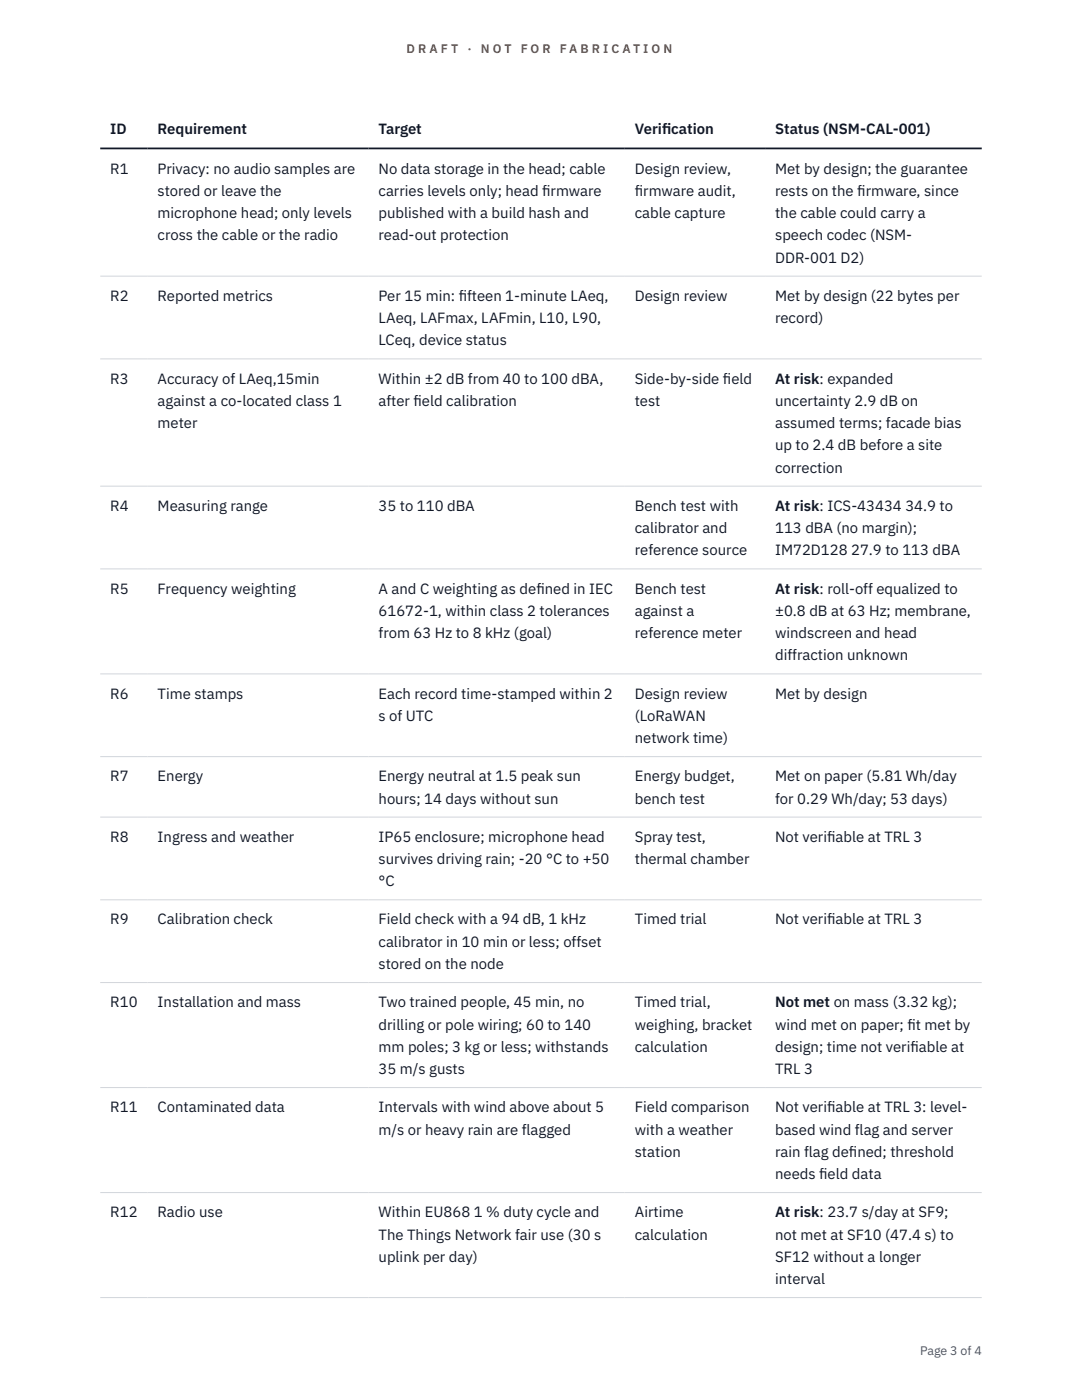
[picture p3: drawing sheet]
<svg xmlns="http://www.w3.org/2000/svg" width="216mm" height="279mm" viewBox="0 0 216 279" stroke-linecap="round" stroke-linejoin="round" font-family="sans-serif">
<defs><g id="words">
<g font-size="3" fill="#111827">
<text x="22" y="26.8">ID</text>
<text x="31.5" y="26.8">Requirement</text>
<text x="75.5" y="26.8">Target</text>
<text x="126.7" y="26.8">Verif</text>
<text x="132.1" y="26.8">ication</text>
<text x="154.7" y="26.8">Status (NSM-CAL-001)</text>
<text x="22" y="34.6">R1</text>
<text x="31.5" y="34.6">Privacy: no audio samples are</text>
<text x="75.5" y="34.6">No data storage in the head; cable</text>
<text x="126.7" y="34.6">Design review,</text>
<text x="154.7" y="34.6">Met by design; the guarantee</text>
<text x="31.5" y="39.1">stored or leave the</text>
<text x="75.5" y="39.1">carries levels only; head f</text>
<text x="108.2" y="39.1">irmware</text>
<text x="126.7" y="39.1">f</text>
<text x="126.7" y="39.1">irmware audit,</text>
<text x="154.7" y="39.1">rests on the f</text>
<text x="171.1" y="39.1">irmware, since</text>
<text x="31.5" y="43.5">microphone head; only levels</text>
<text x="31.5" y="48">cross the cable or the radio</text>
<text x="75.5" y="43.5">published with a build hash and</text>
<text x="75.5" y="48">read-out protection</text>
<text x="126.7" y="43.5">cable capture</text>
<text x="154.7" y="43.5">the cable could carry a</text>
<text x="154.7" y="48">speech codec (NSM-</text>
<text x="154.7" y="52.4">DDR-001 D2)</text>
<text x="22" y="60">R2</text>
<text x="31.5" y="60">Reported metrics</text>
<text x="75.5" y="60">Per 15 min: f</text>
<text x="75.5" y="64.5">LAeq, LAFmax, LAFmin, L10, L90,</text>
<text x="91.5" y="60">ifteen 1-minute LAeq,</text>
<text x="126.7" y="60">Design review</text>
<text x="154.7" y="60">Met by design (22 bytes per</text>
<text x="154.7" y="64.5">record)</text>
<text x="75.5" y="68.9">LCeq, device status</text>
<text x="22" y="76.5">R3</text>
<text x="31.5" y="76.5">Accuracy of LAeq,15min</text>
<text x="75.5" y="76.5">Within ±2 dB from 40 to 100 dBA,</text>
<text x="126.7" y="76.5">Side-by-side f</text>
<text x="144.3" y="76.5">ield</text>
<text x="154.7" y="76.5">At risk: expanded</text>
<text x="31.5" y="81">against a co-located class 1</text>
<text x="75.5" y="81">after f</text>
<text x="82.5" y="81">ield calibration</text>
<text x="126.7" y="81">test</text>
<text x="154.7" y="81">uncertainty 2.9 dB on</text>
<text x="31.5" y="85.4">meter</text>
<text x="154.7" y="85.4">assumed terms; facade bias</text>
<text x="154.7" y="89.9">up to 2.4 dB before a site</text>
<text x="154.7" y="94.3">correction</text>
<text x="22" y="101.9">R4</text>
<text x="31.5" y="101.9">Measuring range</text>
<text x="75.5" y="101.9">35 to 110 dBA</text>
<text x="126.7" y="101.9">Bench test with</text>
<text x="154.7" y="101.9">At risk: ICS-43434 34.9 to</text>
<text x="126.7" y="106.4">calibrator and</text>
<text x="154.7" y="106.4">113 dBA (no margin);</text>
<text x="126.7" y="110.8">reference source</text>
<text x="154.7" y="110.8">IM72D128 27.9 to 113 dBA</text>
<text x="22" y="118.5">R5</text>
<text x="31.5" y="118.5">Frequency weighting</text>
<text x="75.5" y="118.5">A and C weighting as def</text>
<text x="107" y="118.5">ined in IEC</text>
<text x="126.7" y="118.5">Bench test</text>
<text x="154.7" y="118.5">At risk: roll-off equalized to</text>
<text x="75.5" y="122.9">61672-1, within class 2 tolerances</text>
<text x="126.7" y="122.9">against a</text>
<text x="154.7" y="122.9">±0.8 dB at 63 Hz; membrane,</text>
<text x="75.5" y="127.3">from 63 Hz to 8 kHz (goal)</text>
<text x="126.7" y="127.3">reference meter</text>
<text x="154.7" y="127.3">windscreen and head</text>
<text x="154.7" y="131.8">diffraction unknown</text>
<text x="22" y="139.4">R6</text>
<text x="31.5" y="139.4">Time stamps</text>
<text x="75.5" y="139.4">Each record time-stamped within 2</text>
<text x="75.5" y="143.9">s of UTC</text>
<text x="126.7" y="139.4">Design review</text>
<text x="126.7" y="143.9">(LoRaWAN</text>
<text x="154.7" y="139.4">Met by design</text>
<text x="126.7" y="148.3">network time)</text>
<text x="22" y="155.9">R7</text>
<text x="31.5" y="155.9">Energy</text>
<text x="75.5" y="155.9">Energy neutral at 1.5 peak sun</text>
<text x="126.7" y="155.9">Energy budget,</text>
<text x="154.7" y="155.9">Met on paper (5.81 Wh/day</text>
<text x="75.5" y="160.4">hours; 14 days without sun</text>
<text x="126.7" y="160.4">bench test</text>
<text x="154.7" y="160.4">for 0.29 Wh/day; 53 days)</text>
<text x="22" y="168">R8</text>
<text x="31.5" y="168">Ingress and weather</text>
<text x="75.5" y="168">IP65 enclosure; microphone head</text>
<text x="126.7" y="168">Spray test,</text>
<text x="154.7" y="168">Not verif</text>
<text x="165" y="168">iable at TRL 3</text>
<text x="75.5" y="172.4">survives driving rain; -20 °C to +50</text>
<text x="126.7" y="172.4">thermal chamber</text>
<text x="75.5" y="176.9">°C</text>
<text x="22" y="184.5">R9</text>
<text x="31.5" y="184.5">Calibration check</text>
<text x="75.5" y="184.5">Field check with a 94 dB, 1 kHz</text>
<text x="126.7" y="184.5">Timed trial</text>
<text x="154.7" y="184.5">Not verif</text>
<text x="165" y="184.5">iable at TRL 3</text>
<text x="75.5" y="188.9">calibrator in 10 min or less; offset</text>
<text x="75.5" y="193.4">stored on the node</text>
<text x="22" y="201">R10</text>
<text x="31.5" y="201">Installation and mass</text>
<text x="75.5" y="201">Two trained people, 45 min, no</text>
<text x="126.7" y="201">Timed trial,</text>
<text x="154.7" y="201">Not met on mass (3.32 kg);</text>
<text x="75.5" y="205.5">drilling or pole wiring; 60 to 140</text>
<text x="75.5" y="209.9">mm poles; 3 kg or less; withstands</text>
<text x="126.7" y="205.5">weighing, bracket</text>
<text x="126.7" y="209.9">calculation</text>
<text x="154.7" y="205.5">wind met on paper; f</text>
<text x="154.7" y="209.9">design; time not verif</text>
<text x="181.1" y="205.5">it met by</text>
<text x="181.7" y="209.9">iable at</text>
<text x="75.5" y="214.3">35 m/s gusts</text>
<text x="154.7" y="214.3">TRL 3</text>
<text x="22" y="222">R11</text>
<text x="31.5" y="222">Contaminated data</text>
<text x="75.5" y="222">Intervals with wind above about 5</text>
<text x="126.7" y="222">Field comparison</text>
<text x="154.7" y="222">Not verif</text>
<text x="165" y="222">iable at TRL 3: level-</text>
<text x="75.5" y="226.4">m/s or heavy rain are flagged</text>
<text x="126.7" y="226.4">with a weather</text>
<text x="154.7" y="226.4">based wind flag and server</text>
<text x="126.7" y="230.9">station</text>
<text x="154.7" y="230.9">rain flag def</text>
<text x="169.4" y="230.9">ined; threshold</text>
<text x="154.7" y="235.3">needs f</text>
<text x="163.5" y="235.3">ield data</text>
<text x="22" y="242.9">R12</text>
<text x="31.5" y="242.9">Radio use</text>
<text x="75.5" y="242.9">Within EU868 1 % duty cycle and</text>
<text x="126.7" y="242.9">Airtime</text>
<text x="154.7" y="242.9">At risk: 23.7 s/day at SF9;</text>
<text x="75.5" y="247.4">The Things Network fair use (30 s</text>
<text x="75.5" y="251.8">uplink per day)</text>
<text x="126.7" y="247.4">calculation</text>
<text x="154.7" y="247.4">not met at SF10 (47.4 s) to</text>
<text x="154.7" y="251.8">SF12 without a longer</text>
<text x="154.7" y="256.3">interval</text>
</g>
<g font-size="2.5" fill="#b45309">
<text x="81.1" y="10.5">D R A F T</text>
<text x="93.3" y="10.5">·</text>
<text x="95.9" y="10.5">N O T</text>
<text x="103.9" y="10.5">F O R</text>
<text x="111.7" y="10.5">F A B R I C A T I O N</text>
</g>
<text font-size="2.5" fill="#4b5563" x="183.6" y="270.3">Page 3 of 4</text>
</g></defs>
<path d="M20 55.1h175.9M20 71.6h175.9M20 97h175.9M20 113.5h175.9M20 134.5h175.9M20 151h175.9M20 163.1h175.9M20 179.6h175.9M20 196.1h175.9M20 217h175.9M20 238h175.9M20 259h175.9" fill="none" stroke="#d1d5db" stroke-width=".2"/>
<path d="M20 29.6h175.9" fill="none" stroke="#111827" stroke-width=".35"/>
<use href="#words"/>
</svg>
